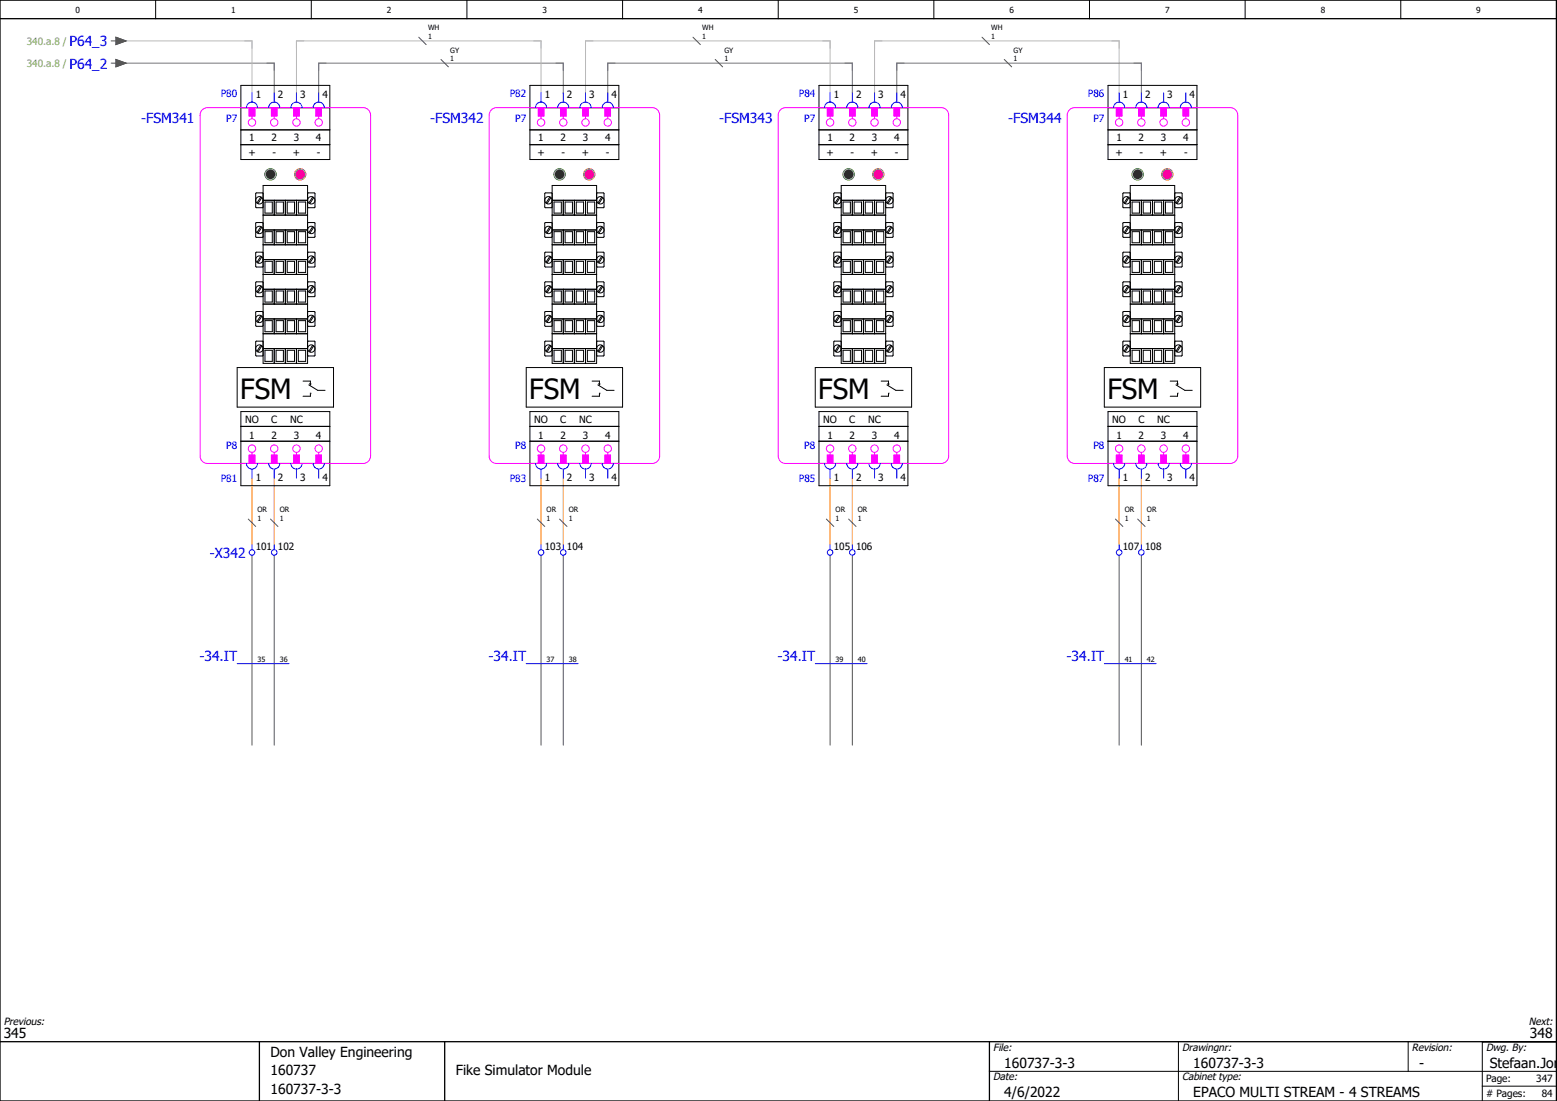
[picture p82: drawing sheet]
<svg xmlns="http://www.w3.org/2000/svg" width="420mm" height="297mm" viewBox="0 0 420 297" stroke-linecap="round" stroke-linejoin="round" font-family="sans-serif">
<defs><g id="words">
<g font-size="7.5">
<text x="64.8" y="107.6">FSM</text>
<text x="142.8" y="107.6">FSM</text>
<text x="220.8" y="107.6">FSM</text>
<text x="298.8" y="107.6">FSM</text>
</g>
<g font-size="3.7" fill="#00f">
<text x="18.7" y="12.5">P64_3</text>
<text x="18.7" y="18.5">P64_2</text>
<text x="38.1" y="33.3">-FSM341</text>
<text x="116.1" y="33.3">-FSM342</text>
<text x="194.1" y="33.3">-FSM343</text>
<text x="272.1" y="33.3">-FSM344</text>
<text x="56.6" y="150.5">-X342</text>
<text x="53.8" y="178.3">-34.IT</text>
<text x="131.8" y="178.3">-34.IT</text>
<text x="209.8" y="178.3">-34.IT</text>
<text x="287.8" y="178.3">-34.IT</text>
</g>
<g font-size="3.7">
<text x="1" y="280">345</text>
<text x="412.9" y="280">348</text>
<text x="73" y="285">Don Valley Engineering</text>
<text x="73" y="290">160737</text>
<text x="123" y="290">Fike Simulator Module</text>
<text x="271" y="288">160737-3-3</text>
<text x="322" y="288">160737-3-3</text>
<text x="383" y="288">-</text>
<text x="402" y="288">Stefaan.Jori</text>
<text x="73" y="295">160737-3-3</text>
<text x="271" y="296">4/6/2022</text>
<text x="322" y="296">EPACO MULTI STREAM - 4 STREAMS</text>
</g>
<g font-size="2.8">
<text x="1" y="276.5">Previous:</text>
<text x="412.6" y="276.5">Next:</text>
<text x="268" y="283.5">File:</text>
<text x="319" y="283.5">Drawingnr:</text>
<text x="381" y="283.5">Revision:</text>
<text x="401" y="283.5">Dwg. By:</text>
<text x="268" y="291.5">Date:</text>
<text x="319" y="291.5">Cabinet type:</text>
</g>
<g font-size="2.7" fill="#7ca552">
<text x="7.2" y="12.1">340.a.8 /</text>
<text x="7.2" y="18.1">340.a.8 /</text>
</g>
<g font-size="2.7" fill="#00f">
<text x="59.6" y="26.1">P80</text>
<text x="137.6" y="26.1">P82</text>
<text x="215.6" y="26.1">P84</text>
<text x="293.6" y="26.1">P86</text>
<text x="61" y="33">P7</text>
<text x="139" y="33">P7</text>
<text x="217" y="33">P7</text>
<text x="295" y="33">P7</text>
<text x="61" y="121">P8</text>
<text x="139" y="121">P8</text>
<text x="217" y="121">P8</text>
<text x="295" y="121">P8</text>
<text x="59.6" y="130.1">P81</text>
<text x="137.6" y="130.1">P83</text>
<text x="215.6" y="130.1">P85</text>
<text x="293.6" y="130.1">P87</text>
</g>
<g font-size="2.7">
<text x="69" y="26.4">1</text>
<text x="75" y="26.4">2</text>
<text x="81" y="26.4">3</text>
<text x="87" y="26.4">4</text>
<text x="147" y="26.4">1</text>
<text x="153" y="26.4">2</text>
<text x="159" y="26.4">3</text>
<text x="165" y="26.4">4</text>
<text x="225" y="26.4">1</text>
<text x="231" y="26.4">2</text>
<text x="237" y="26.4">3</text>
<text x="243" y="26.4">4</text>
<text x="303" y="26.4">1</text>
<text x="309" y="26.4">2</text>
<text x="315" y="26.4">3</text>
<text x="321" y="26.4">4</text>
<text x="67.3" y="38">1</text>
<text x="73.3" y="38">2</text>
<text x="79.3" y="38">3</text>
<text x="85.3" y="38">4</text>
<text x="145.3" y="38">1</text>
<text x="151.3" y="38">2</text>
<text x="157.3" y="38">3</text>
<text x="163.3" y="38">4</text>
<text x="223.3" y="38">1</text>
<text x="229.3" y="38">2</text>
<text x="235.3" y="38">3</text>
<text x="241.3" y="38">4</text>
<text x="301.3" y="38">1</text>
<text x="307.3" y="38">2</text>
<text x="313.3" y="38">3</text>
<text x="319.3" y="38">4</text>
<text x="67" y="42">+</text>
<text x="73.5" y="42">-</text>
<text x="79" y="42">+</text>
<text x="85.5" y="42">-</text>
<text x="145" y="42">+</text>
<text x="151.5" y="42">-</text>
<text x="157" y="42">+</text>
<text x="163.5" y="42">-</text>
<text x="223" y="42">+</text>
<text x="229.5" y="42">-</text>
<text x="235" y="42">+</text>
<text x="241.5" y="42">-</text>
<text x="301" y="42">+</text>
<text x="307.5" y="42">-</text>
<text x="313" y="42">+</text>
<text x="319.5" y="42">-</text>
<text x="66.1" y="114">NO</text>
<text x="67.3" y="118.5">1</text>
<text x="73.2" y="114">C</text>
<text x="73.3" y="118.5">2</text>
<text x="78.3" y="114">NC</text>
<text x="79.3" y="118.5">3</text>
<text x="85.3" y="118.5">4</text>
<text x="144.1" y="114">NO</text>
<text x="145.3" y="118.5">1</text>
<text x="151.2" y="114">C</text>
<text x="151.3" y="118.5">2</text>
<text x="156.3" y="114">NC</text>
<text x="157.3" y="118.5">3</text>
<text x="163.3" y="118.5">4</text>
<text x="222.1" y="114">NO</text>
<text x="223.3" y="118.5">1</text>
<text x="229.2" y="114">C</text>
<text x="229.3" y="118.5">2</text>
<text x="234.3" y="114">NC</text>
<text x="235.3" y="118.5">3</text>
<text x="241.3" y="118.5">4</text>
<text x="300.1" y="114">NO</text>
<text x="301.3" y="118.5">1</text>
<text x="307.2" y="114">C</text>
<text x="307.3" y="118.5">2</text>
<text x="312.3" y="114">NC</text>
<text x="313.3" y="118.5">3</text>
<text x="319.3" y="118.5">4</text>
<text x="69" y="129.8">1</text>
<text x="75" y="129.8">2</text>
<text x="81" y="129.8">3</text>
<text x="87" y="129.8">4</text>
<text x="147" y="129.8">1</text>
<text x="153" y="129.8">2</text>
<text x="159" y="129.8">3</text>
<text x="165" y="129.8">4</text>
<text x="225" y="129.8">1</text>
<text x="231" y="129.8">2</text>
<text x="237" y="129.8">3</text>
<text x="243" y="129.8">4</text>
<text x="303" y="129.8">1</text>
<text x="309" y="129.8">2</text>
<text x="315" y="129.8">3</text>
<text x="321" y="129.8">4</text>
<text x="69" y="148.5">101</text>
<text x="75" y="148.5">102</text>
<text x="147" y="148.5">103</text>
<text x="153" y="148.5">104</text>
<text x="225" y="148.5">105</text>
<text x="231" y="148.5">106</text>
<text x="303" y="148.5">107</text>
<text x="309" y="148.5">108</text>
<text x="401" y="292">Page:</text>
<text x="414.6" y="292">347</text>
<text x="401" y="296"># Pages:</text>
<text x="416.1" y="296">84</text>
</g>
<g font-size="2.3">
<text x="20.4" y="3.6">0</text>
<text x="62.4" y="3.6">1</text>
<text x="104.4" y="3.6">2</text>
<text x="146.4" y="3.6">3</text>
<text x="188.4" y="3.6">4</text>
<text x="230.4" y="3.6">5</text>
<text x="272.4" y="3.6">6</text>
<text x="314.4" y="3.6">7</text>
<text x="356.4" y="3.6">8</text>
<text x="398.4" y="3.6">9</text>
</g>
<g font-size="2">
<text x="115.5" y="10.5">1</text>
<text x="115.5" y="8.2">WH</text>
<text x="189.5" y="10.5">1</text>
<text x="189.5" y="8.2">WH</text>
<text x="267.5" y="10.5">1</text>
<text x="267.5" y="8.2">WH</text>
<text x="121.5" y="16.5">1</text>
<text x="121.5" y="14.2">GY</text>
<text x="195.5" y="16.5">1</text>
<text x="195.5" y="14.2">GY</text>
<text x="273.5" y="16.5">1</text>
<text x="273.5" y="14.2">GY</text>
<text x="69.5" y="140.5">1</text>
<text x="69.5" y="138.2">OR</text>
<text x="75.5" y="140.5">1</text>
<text x="75.5" y="138.2">OR</text>
<text x="147.5" y="140.5">1</text>
<text x="147.5" y="138.2">OR</text>
<text x="153.5" y="140.5">1</text>
<text x="153.5" y="138.2">OR</text>
<text x="225.5" y="140.5">1</text>
<text x="225.5" y="138.2">OR</text>
<text x="231.5" y="140.5">1</text>
<text x="231.5" y="138.2">OR</text>
<text x="303.5" y="140.5">1</text>
<text x="303.5" y="138.2">OR</text>
<text x="309.5" y="140.5">1</text>
<text x="309.5" y="138.2">OR</text>
<text x="69.5" y="178.5">35</text>
<text x="75.5" y="178.5">36</text>
<text x="147.5" y="178.5">37</text>
<text x="153.5" y="178.5">38</text>
<text x="225.5" y="178.5">39</text>
<text x="231.5" y="178.5">40</text>
<text x="303.5" y="178.5">41</text>
<text x="309.5" y="178.5">42</text>
</g>
</g></defs>
<g fill="none" stroke="#000" stroke-width=".27">
<path d="M42 0v5M84 0v5M126 0v5M168 0v5M210 0v5M252 0v5M294 0v5M336 0v5M378 0v5M65 23h24v6h-24zM143 23h24v6h-24zM221 23h24v6h-24z"/>
<path d="M70.4 53.2l-1 1.5M70.6 53.4l-1 1.5M71 52.2l-.2-.2h-1.6l-.2 .2 .1 3.8h1.7l.2-.2M71 54h12M71 50h12v48h-12zM71 58h12M71.5 54.5h2v3h-2zM74 54v4M74.5 54.5h2v3h-2zM77 54v4M77.5 54.5h2v3h-2zM80 54v4"/>
<path d="M80.5 54.5h2v3h-2zM83 52.2l.2-.2h1.6l.2 .2-.1 3.8h-1.7l-.2-.2M84.4 53.2l-1 1.5M84.6 53.4l-1 1.5M70.4 61.2l-1 1.5M70.4 69.2l-1 1.5M70.4 77.2l-1 1.5M70.6 61.4l-1 1.5M70.6 69.4l-1 1.5M70.6 77.4l-1 1.5M71 60.2l-.2-.2h-1.6l-.2 .2 .1 3.8h1.7l.2-.2M71 68.2l-.2-.2h-1.6l-.2 .2 .1 3.8h1.7l.2-.2"/>
<path d="M71 76.2l-.2-.2h-1.6l-.2 .2 .1 3.8h1.7l.2-.2M71 62h12M71 66h12M71 70h12M71 74h12M71 78h12M71.5 62.5h2v3h-2zM71.5 70.5h2v3h-2zM71.5 78.5h2v3h-2zM74 62v4M74 70v4M74 78v4"/>
<path d="M74.5 62.5h2v3h-2zM74.5 70.5h2v3h-2zM74.5 78.5h2v3h-2zM77 62v4M77 70v4M77 78v4M77.5 62.5h2v3h-2zM77.5 70.5h2v3h-2zM77.5 78.5h2v3h-2zM80 62v4M80 70v4M80 78v4"/>
<path d="M80.5 62.5h2v3h-2zM80.5 70.5h2v3h-2zM80.5 78.5h2v3h-2zM83 60.2l.2-.2h1.6l.2 .2-.1 3.8h-1.7l-.2-.2M83 68.2l.2-.2h1.6l.2 .2-.1 3.8h-1.7l-.2-.2M83 76.2l.2-.2h1.6l.2 .2-.1 3.8h-1.7l-.2-.2M84.4 61.2l-1 1.5M84.4 69.2l-1 1.5M84.4 77.2l-1 1.5M84.6 61.4l-1 1.5M84.6 69.4l-1 1.5M84.6 77.4l-1 1.5"/>
<path d="M70.4 85.2l-1 1.5M70.4 93.2l-1 1.5M70.6 85.4l-1 1.5M70.6 93.4l-1 1.5M71 84.2l-.2-.2h-1.6l-.2 .2 .1 3.8h1.7l.2-.2M71 92.2l-.2-.2h-1.6l-.2 .2 .1 3.8h1.7l.2-.2M71 82h12M71 86h12M71 90h12M71 94h12M71.5 86.5h2v3h-2zM71.5 94.5h2v3h-2z"/>
<path d="M74 86v4M74 94v4M74.5 86.5h2v3h-2zM74.5 94.5h2v3h-2zM77 86v4M77 94v4M77.5 86.5h2v3h-2zM77.5 94.5h2v3h-2zM80 86v4M80 94v4M80.5 86.5h2v3h-2zM80.5 94.5h2v3h-2z"/>
<path d="M83 84.2l.2-.2h1.6l.2 .2-.1 3.8h-1.7l-.2-.2M83 92.2l.2-.2h1.6l.2 .2-.1 3.8h-1.7l-.2-.2M84.4 85.2l-1 1.5M84.4 93.2l-1 1.5M84.6 85.4l-1 1.5M84.6 93.4l-1 1.5M65 111h24v20h-24zM65 119h24M65 115h24M65 125h24M143 125h24v6h-24zM221 125h24v6h-24z"/>
<path d="M267 289h153M318 281v16M380 281v8M400 293h20M400 281v16"/>
<circle cx="70" cy="54" r="1"/>
<circle cx="84" cy="54" r="1"/>
<circle cx="70" cy="78" r="1"/>
<circle cx="70" cy="70" r="1"/>
<circle cx="70" cy="62" r="1"/>
<circle cx="84" cy="78" r="1"/>
<circle cx="84" cy="70" r="1"/>
<circle cx="84" cy="62" r="1"/>
<circle cx="70" cy="94" r="1"/>
<circle cx="70" cy="86" r="1"/>
<circle cx="84" cy="94" r="1"/>
<circle cx="84" cy="86" r="1"/>
</g>
<path d="M0 5h420M0 0h420v297h-420zM0 281h420M70 281v16M120 281v16M267 281v16" fill="none" stroke="#000" stroke-width=".35"/>
<g fill="#000">
<circle cx="400" cy="281" r=".17"/>
<circle cx="420" cy="281" r=".17"/>
</g>
<path d="M32 17h42v8M86 25v-8h66v8M164 25v-8h66v8M242 25v-8h66v8" fill="none" stroke="#767676" stroke-width=".27"/>
<path d="M32 11h36v14M80 25v-14h66v14M158 25v-14h66v14M236 25v-14h66v14" fill="none" stroke="#bababa" stroke-width=".27"/>
<path d="M68 129v18M74 129v18M146 129v18M152 129v18M224 129v18M230 129v18M302 129v18M308 129v18" fill="none" stroke="#ff7f00" stroke-width=".27"/>
<path d="M68 149.8v51.2M74 149.8v51.2M146 149.8v51.2M152 149.8v51.2M224 149.8v51.2M230 149.8v51.2M302 149.8v51.2M308 149.8v51.2" fill="none" stroke="#545454" stroke-width=".27"/>
<circle cx="73" cy="47" r="1.66" fill="#008000"/>
<circle cx="73" cy="47" r="1.41" fill="none" stroke="#afafaf" stroke-width=".27"/>
<circle cx="81" cy="47" r="1.66" fill="#f00"/>
<circle cx="81" cy="47" r="1.41" fill="none" stroke="#afafaf" stroke-width=".27"/>
<g fill="none" stroke="#000" stroke-width=".27">
<path d="M65 29h24v14h-24zM65 39h24M65 35h24M148.4 53.2l-1 1.5M148.6 53.4l-1 1.5M149 52.2l-.2-.2h-1.6l-.2 .2 .1 3.8h1.7l.2-.2M149 54h12M149 50h12v48h-12zM149 58h12M149.5 54.5h2v3h-2zM152 54v4M152.5 54.5h2v3h-2z"/>
<path d="M155 54v4M155.5 54.5h2v3h-2zM158 54v4M158.5 54.5h2v3h-2zM161 52.2l.2-.2h1.6l.2 .2-.1 3.8h-1.7l-.2-.2M162.4 53.2l-1 1.5M162.6 53.4l-1 1.5M148.4 61.2l-1 1.5M148.4 69.2l-1 1.5M148.4 77.2l-1 1.5M148.6 61.4l-1 1.5M148.6 69.4l-1 1.5"/>
<path d="M148.6 77.4l-1 1.5M149 60.2l-.2-.2h-1.6l-.2 .2 .1 3.8h1.7l.2-.2M149 68.2l-.2-.2h-1.6l-.2 .2 .1 3.8h1.7l.2-.2M149 76.2l-.2-.2h-1.6l-.2 .2 .1 3.8h1.7l.2-.2M149 62h12M149 66h12M149 70h12M149 74h12M149 78h12M149.5 62.5h2v3h-2zM149.5 70.5h2v3h-2zM149.5 78.5h2v3h-2z"/>
<path d="M152 62v4M152 70v4M152 78v4M152.5 62.5h2v3h-2zM152.5 70.5h2v3h-2zM152.5 78.5h2v3h-2zM155 62v4M155 70v4M155 78v4M155.5 62.5h2v3h-2zM155.5 70.5h2v3h-2zM155.5 78.5h2v3h-2z"/>
<path d="M158 62v4M158 70v4M158 78v4M158.5 62.5h2v3h-2zM158.5 70.5h2v3h-2zM158.5 78.5h2v3h-2zM161 60.2l.2-.2h1.6l.2 .2-.1 3.8h-1.7l-.2-.2M161 68.2l.2-.2h1.6l.2 .2-.1 3.8h-1.7l-.2-.2M161 76.2l.2-.2h1.6l.2 .2-.1 3.8h-1.7l-.2-.2M162.4 61.2l-1 1.5M162.4 69.2l-1 1.5M162.4 77.2l-1 1.5"/>
<path d="M162.6 61.4l-1 1.5M162.6 69.4l-1 1.5M162.6 77.4l-1 1.5M64 99.2h26v10.6h-26zM148.4 85.2l-1 1.5M148.4 93.2l-1 1.5M148.6 85.4l-1 1.5M148.6 93.4l-1 1.5M149 84.2l-.2-.2h-1.6l-.2 .2 .1 3.8h1.7l.2-.2M149 92.2l-.2-.2h-1.6l-.2 .2 .1 3.8h1.7l.2-.2M149 82h12M149 86h12"/>
<path d="M149 90h12M149 94h12M149.5 86.5h2v3h-2zM149.5 94.5h2v3h-2zM152 86v4M152 94v4M152.5 86.5h2v3h-2zM152.5 94.5h2v3h-2zM155 86v4M155 94v4M155.5 86.5h2v3h-2zM155.5 94.5h2v3h-2z"/>
<path d="M158 86v4M158 94v4M158.5 86.5h2v3h-2zM158.5 94.5h2v3h-2zM161 84.2l.2-.2h1.6l.2 .2-.1 3.8h-1.7l-.2-.2M161 92.2l.2-.2h1.6l.2 .2-.1 3.8h-1.7l-.2-.2M162.4 85.2l-1 1.5M162.4 93.2l-1 1.5M162.6 85.4l-1 1.5M162.6 93.4l-1 1.5M81.8 102.8h2v.8M83.3 103.8l2.4 1.5h2"/>
<path d="M83.6 103.5l.2 .3 .2-.3M83.8 105.9l.2 .3M83.8 106.1v.8h-2M143 115h24M143 111h24v14h-24zM143 119h24"/>
<circle cx="148" cy="54" r="1"/>
<circle cx="162" cy="54" r="1"/>
<circle cx="148" cy="78" r="1"/>
<circle cx="148" cy="70" r="1"/>
<circle cx="148" cy="62" r="1"/>
<circle cx="162" cy="78" r="1"/>
<circle cx="162" cy="70" r="1"/>
<circle cx="162" cy="62" r="1"/>
<circle cx="148" cy="94" r="1"/>
<circle cx="148" cy="86" r="1"/>
<circle cx="162" cy="94" r="1"/>
<circle cx="162" cy="86" r="1"/>
</g>
<path d="M83.6 103.5h.4M83.8 105.9l-.2 .3h.4" fill="none" stroke="#fff" stroke-width=".27"/>
<g fill="none" stroke="#f0f" stroke-width=".27">
<path d="M54.6 29.6l.9-.5 .5-.1h42a2 2 0 0 1 2 2v92a2 2 0 0 1-2 2h-42a2 2 0 0 1-2-2v-92l.1-.5zM67.3 29v2.3h1.5v-2.3M68 31.3v.7M73.3 29v2.3h1.5v-2.3M74 31.3v.7M79.3 29v2.3h1.5v-2.3M80 31.3v.7M85.3 29v2.3h1.5v-2.3M86 31.3v.7M67.3 125v-2.2h1.5v2.2M68 122v.8M73.3 125v-2.2h1.5v2.2"/>
<path d="M74 122v.8M79.3 125v-2.2h1.5v2.2M80 122v.8M85.3 125v-2.2h1.5v2.2M86 122v.8"/>
<circle cx="68" cy="33" r="1"/>
<circle cx="74" cy="33" r="1"/>
<circle cx="80" cy="33" r="1"/>
<circle cx="86" cy="33" r="1"/>
<circle cx="68" cy="121" r="1"/>
<circle cx="74" cy="121" r="1"/>
<circle cx="80" cy="121" r="1"/>
<circle cx="86" cy="121" r="1"/>
</g>
<g fill="#f0f" stroke="#f0f" stroke-width=".27">
<path d="M67.3 122.8h1.5v2.2h-1.5z"/>
<path d="M73.3 122.8h1.5v2.2h-1.5z"/>
<path d="M79.3 122.8h1.5v2.2h-1.5z"/>
<path d="M85.3 122.8h1.5v2.2h-1.5z"/>
<path d="M67.3 29h1.5v2.3h-1.5z"/>
<path d="M73.3 29h1.5v2.3h-1.5z"/>
<path d="M79.3 29h1.5v2.3h-1.5z"/>
<path d="M85.3 29h1.5v2.3h-1.5z"/>
</g>
<circle cx="151" cy="47" r="1.66" fill="#008000"/>
<circle cx="151" cy="47" r="1.41" fill="none" stroke="#afafaf" stroke-width=".27"/>
<circle cx="159" cy="47" r="1.66" fill="#f00"/>
<circle cx="159" cy="47" r="1.41" fill="none" stroke="#afafaf" stroke-width=".27"/>
<g fill="none" stroke="#000" stroke-width=".27">
<path d="M143 29h24v14h-24zM143 39h24M143 35h24M226.4 53.2l-1 1.5M226.6 53.4l-1 1.5M227 52.2l-.2-.2h-1.6l-.2 .2 .1 3.8h1.7l.2-.2M227 54h12M227 50h12v48h-12zM227 58h12M227.5 54.5h2v3h-2zM230 54v4M230.5 54.5h2v3h-2z"/>
<path d="M233 54v4M233.5 54.5h2v3h-2zM236 54v4M236.5 54.5h2v3h-2zM239 52.2l.2-.2h1.6l.2 .2-.1 3.8h-1.7l-.2-.2M240.4 53.2l-1 1.5M240.6 53.4l-1 1.5M226.4 61.2l-1 1.5M226.4 69.2l-1 1.5M226.4 77.2l-1 1.5M226.6 61.4l-1 1.5M226.6 69.4l-1 1.5"/>
<path d="M226.6 77.4l-1 1.5M227 60.2l-.2-.2h-1.6l-.2 .2 .1 3.8h1.7l.2-.2M227 68.2l-.2-.2h-1.6l-.2 .2 .1 3.8h1.7l.2-.2M227 76.2l-.2-.2h-1.6l-.2 .2 .1 3.8h1.7l.2-.2M227 62h12M227 66h12M227 70h12M227 74h12M227 78h12M227.5 62.5h2v3h-2zM227.5 70.5h2v3h-2zM227.5 78.5h2v3h-2z"/>
<path d="M230 62v4M230 70v4M230 78v4M230.5 62.5h2v3h-2zM230.5 70.5h2v3h-2zM230.5 78.5h2v3h-2zM233 62v4M233 70v4M233 78v4M233.5 62.5h2v3h-2zM233.5 70.5h2v3h-2zM233.5 78.5h2v3h-2z"/>
<path d="M236 62v4M236 70v4M236 78v4M236.5 62.5h2v3h-2zM236.5 70.5h2v3h-2zM236.5 78.5h2v3h-2zM239 60.2l.2-.2h1.6l.2 .2-.1 3.8h-1.7l-.2-.2M239 68.2l.2-.2h1.6l.2 .2-.1 3.8h-1.7l-.2-.2M239 76.2l.2-.2h1.6l.2 .2-.1 3.8h-1.7l-.2-.2M240.4 61.2l-1 1.5M240.4 69.2l-1 1.5M240.4 77.2l-1 1.5"/>
<path d="M240.6 61.4l-1 1.5M240.6 69.4l-1 1.5M240.6 77.4l-1 1.5M142 99.2h26v10.6h-26zM226.4 85.2l-1 1.5M226.4 93.2l-1 1.5M226.6 85.4l-1 1.5M226.6 93.4l-1 1.5M227 84.2l-.2-.2h-1.6l-.2 .2 .1 3.8h1.7l.2-.2M227 92.2l-.2-.2h-1.6l-.2 .2 .1 3.8h1.7l.2-.2M227 82h12M227 86h12"/>
<path d="M227 90h12M227 94h12M227.5 86.5h2v3h-2zM227.5 94.5h2v3h-2zM230 86v4M230 94v4M230.5 86.5h2v3h-2zM230.5 94.5h2v3h-2zM233 86v4M233 94v4M233.5 86.5h2v3h-2zM233.5 94.5h2v3h-2z"/>
<path d="M236 86v4M236 94v4M236.5 86.5h2v3h-2zM236.5 94.5h2v3h-2zM239 84.2l.2-.2h1.6l.2 .2-.1 3.8h-1.7l-.2-.2M239 92.2l.2-.2h1.6l.2 .2-.1 3.8h-1.7l-.2-.2M240.4 85.2l-1 1.5M240.4 93.2l-1 1.5M240.6 85.4l-1 1.5M240.6 93.4l-1 1.5M159.8 102.8h2v.8M161.3 103.8l2.4 1.5h2"/>
<path d="M161.6 103.5l.2 .3 .2-.3M161.8 105.9l.2 .3M161.8 106.1v.8h-2M221 115h24M221 111h24v14h-24zM221 119h24"/>
<circle cx="226" cy="54" r="1"/>
<circle cx="240" cy="54" r="1"/>
<circle cx="226" cy="78" r="1"/>
<circle cx="226" cy="70" r="1"/>
<circle cx="226" cy="62" r="1"/>
<circle cx="240" cy="78" r="1"/>
<circle cx="240" cy="70" r="1"/>
<circle cx="240" cy="62" r="1"/>
<circle cx="226" cy="94" r="1"/>
<circle cx="226" cy="86" r="1"/>
<circle cx="240" cy="94" r="1"/>
<circle cx="240" cy="86" r="1"/>
</g>
<path d="M161.6 103.5h.4M161.8 105.9l-.2 .3h.4" fill="none" stroke="#fff" stroke-width=".27"/>
<g fill="none" stroke="#f0f" stroke-width=".27">
<path d="M132.6 29.6l.9-.5 .5-.1h42a2 2 0 0 1 2 2v92a2 2 0 0 1-2 2h-42a2 2 0 0 1-2-2v-92l.1-.5zM145.2 29v2.3h1.5v-2.3M146 31.3v.7M151.2 29v2.3h1.5v-2.3M152 31.3v.7M157.2 29v2.3h1.5v-2.3M158 31.3v.7M163.3 29v2.3h1.5v-2.3M164 31.3v.7M145.2 125v-2.2h1.5v2.2M146 122v.8M151.2 125v-2.2h1.5v2.2"/>
<path d="M152 122v.8M157.2 125v-2.2h1.5v2.2M158 122v.8M163.3 125v-2.2h1.5v2.2M164 122v.8"/>
<circle cx="146" cy="33" r="1"/>
<circle cx="152" cy="33" r="1"/>
<circle cx="158" cy="33" r="1"/>
<circle cx="164" cy="33" r="1"/>
<circle cx="146" cy="121" r="1"/>
<circle cx="152" cy="121" r="1"/>
<circle cx="158" cy="121" r="1"/>
<circle cx="164" cy="121" r="1"/>
</g>
<g fill="#f0f" stroke="#f0f" stroke-width=".27">
<path d="M145.2 122.8h1.5v2.2h-1.5z"/>
<path d="M151.2 122.8h1.5v2.2h-1.5z"/>
<path d="M157.2 122.8h1.5v2.2h-1.5z"/>
<path d="M163.3 122.8h1.5v2.2h-1.5z"/>
<path d="M145.2 29h1.5v2.3h-1.5z"/>
<path d="M151.2 29h1.5v2.3h-1.5z"/>
<path d="M157.2 29h1.5v2.3h-1.5z"/>
<path d="M163.3 29h1.5v2.3h-1.5z"/>
</g>
<circle cx="229" cy="47" r="1.66" fill="#008000"/>
<circle cx="229" cy="47" r="1.41" fill="none" stroke="#afafaf" stroke-width=".27"/>
<circle cx="237" cy="47" r="1.66" fill="#f00"/>
<circle cx="237" cy="47" r="1.41" fill="none" stroke="#afafaf" stroke-width=".27"/>
<g fill="none" stroke="#000" stroke-width=".27">
<path d="M221 29h24v14h-24zM221 39h24M221 35h24M299 23h24v6h-24zM304.4 53.2l-1 1.5M304.6 53.4l-1 1.5M305 52.2l-.2-.2h-1.6l-.2 .2 .1 3.8h1.7l.2-.2M305 54h12M305 50h12v48h-12zM305 58h12M305.5 54.5h2v3h-2zM308 54v4"/>
<path d="M308.5 54.5h2v3h-2zM311 54v4M311.5 54.5h2v3h-2zM314 54v4M314.5 54.5h2v3h-2zM317 52.2l.2-.2h1.6l.2 .2-.1 3.8h-1.7l-.2-.2M318.4 53.2l-1 1.5M318.6 53.4l-1 1.5M304.4 61.2l-1 1.5M304.4 69.2l-1 1.5M304.4 77.2l-1 1.5M304.6 61.4l-1 1.5"/>
<path d="M304.6 69.4l-1 1.5M304.6 77.4l-1 1.5M305 60.2l-.2-.2h-1.6l-.2 .2 .1 3.8h1.7l.2-.2M305 68.2l-.2-.2h-1.6l-.2 .2 .1 3.8h1.7l.2-.2M305 76.2l-.2-.2h-1.6l-.2 .2 .1 3.8h1.7l.2-.2M305 62h12M305 66h12M305 70h12M305 74h12M305 78h12M305.5 62.5h2v3h-2zM305.5 70.5h2v3h-2z"/>
<path d="M305.5 78.5h2v3h-2zM308 62v4M308 70v4M308 78v4M308.5 62.5h2v3h-2zM308.5 70.5h2v3h-2zM308.5 78.5h2v3h-2zM311 62v4M311 70v4M311 78v4M311.5 62.5h2v3h-2zM311.5 70.5h2v3h-2z"/>
<path d="M311.5 78.5h2v3h-2zM314 62v4M314 70v4M314 78v4M314.5 62.5h2v3h-2zM314.5 70.5h2v3h-2zM314.5 78.5h2v3h-2zM317 60.2l.2-.2h1.6l.2 .2-.1 3.8h-1.7l-.2-.2M317 68.2l.2-.2h1.6l.2 .2-.1 3.8h-1.7l-.2-.2M317 76.2l.2-.2h1.6l.2 .2-.1 3.8h-1.7l-.2-.2M318.4 61.2l-1 1.5M318.4 69.2l-1 1.5"/>
<path d="M318.4 77.2l-1 1.5M318.6 61.4l-1 1.5M318.6 69.4l-1 1.5M318.6 77.4l-1 1.5M220 99.2h26v10.6h-26zM304.4 85.2l-1 1.5M304.4 93.2l-1 1.5M304.6 85.4l-1 1.5M304.6 93.4l-1 1.5M305 84.2l-.2-.2h-1.6l-.2 .2 .1 3.8h1.7l.2-.2M305 92.2l-.2-.2h-1.6l-.2 .2 .1 3.8h1.7l.2-.2M305 82h12"/>
<path d="M305 86h12M305 90h12M305 94h12M305.5 86.5h2v3h-2zM305.5 94.5h2v3h-2zM308 86v4M308 94v4M308.5 86.5h2v3h-2zM308.5 94.5h2v3h-2zM311 86v4M311 94v4M311.5 86.5h2v3h-2z"/>
<path d="M311.5 94.5h2v3h-2zM314 86v4M314 94v4M314.5 86.5h2v3h-2zM314.5 94.5h2v3h-2zM317 84.2l.2-.2h1.6l.2 .2-.1 3.8h-1.7l-.2-.2M317 92.2l.2-.2h1.6l.2 .2-.1 3.8h-1.7l-.2-.2M318.4 85.2l-1 1.5M318.4 93.2l-1 1.5M318.6 85.4l-1 1.5M318.6 93.4l-1 1.5M237.8 102.8h2v.8"/>
<path d="M239.3 103.8l2.4 1.5h2M239.6 103.5l.2 .3 .2-.3M239.8 105.9l.2 .3M239.8 106.1v.8h-2M299 111h24v20h-24zM299 115h24M299 119h24M299 125h24"/>
<circle cx="304" cy="54" r="1"/>
<circle cx="318" cy="54" r="1"/>
<circle cx="304" cy="78" r="1"/>
<circle cx="304" cy="70" r="1"/>
<circle cx="304" cy="62" r="1"/>
<circle cx="318" cy="78" r="1"/>
<circle cx="318" cy="70" r="1"/>
<circle cx="318" cy="62" r="1"/>
<circle cx="304" cy="94" r="1"/>
<circle cx="304" cy="86" r="1"/>
<circle cx="318" cy="94" r="1"/>
<circle cx="318" cy="86" r="1"/>
</g>
<path d="M239.6 103.5h.4M239.8 105.9l-.2 .3h.4" fill="none" stroke="#fff" stroke-width=".27"/>
<g fill="none" stroke="#f0f" stroke-width=".27">
<path d="M210.6 29.6l.9-.5 .5-.1h42a2 2 0 0 1 2 2v92a2 2 0 0 1-2 2h-42a2 2 0 0 1-2-2v-92l.1-.5zM223.3 29v2.3h1.5v-2.3M224 31.3v.7M229.3 29v2.3h1.4v-2.3M230 31.3v.7M235.2 29v2.3h1.5v-2.3M236 31.3v.7M241.2 29v2.3h1.5v-2.3M242 31.3v.7M223.3 125v-2.2h1.5v2.2M224 122v.8M229.3 125v-2.2h1.4v2.2"/>
<path d="M230 122v.8M235.2 125v-2.2h1.5v2.2M236 122v.8M241.2 125v-2.2h1.5v2.2M242 122v.8"/>
<circle cx="224" cy="33" r="1"/>
<circle cx="230" cy="33" r="1"/>
<circle cx="236" cy="33" r="1"/>
<circle cx="242" cy="33" r="1"/>
<circle cx="224" cy="121" r="1"/>
<circle cx="230" cy="121" r="1"/>
<circle cx="236" cy="121" r="1"/>
<circle cx="242" cy="121" r="1"/>
</g>
<g fill="#f0f" stroke="#f0f" stroke-width=".27">
<path d="M223.3 122.8h1.5v2.2h-1.5z"/>
<path d="M229.3 122.8h1.4v2.2h-1.4z"/>
<path d="M235.2 122.8h1.5v2.2h-1.5z"/>
<path d="M241.2 122.8h1.5v2.2h-1.5z"/>
<path d="M223.3 29h1.5v2.3h-1.5z"/>
<path d="M229.3 29h1.4v2.3h-1.4z"/>
<path d="M235.2 29h1.5v2.3h-1.5z"/>
<path d="M241.2 29h1.5v2.3h-1.5z"/>
</g>
<circle cx="307" cy="47" r="1.66" fill="#008000"/>
<circle cx="307" cy="47" r="1.41" fill="none" stroke="#afafaf" stroke-width=".27"/>
<circle cx="315" cy="47" r="1.66" fill="#f00"/>
<circle cx="315" cy="47" r="1.41" fill="none" stroke="#afafaf" stroke-width=".27"/>
<path d="M299 29h24v14h-24zM299 39h24M299 35h24M298 99.2h26v10.6h-26zM315.8 102.8h2v.8M317.3 103.8l2.4 1.5h2M317.6 103.5l.2 .3 .2-.3M317.8 105.9l.2 .3M317.8 106.1v.8h-2" fill="none" stroke="#000" stroke-width=".27"/>
<path d="M317.6 103.5h.4M317.8 105.9l-.2 .3h.4" fill="none" stroke="#fff" stroke-width=".27"/>
<g fill="none" stroke="#f0f" stroke-width=".27">
<path d="M288.6 29.6l.9-.5 .5-.1h42a2 2 0 0 1 2 2v92a2 2 0 0 1-2 2h-42a2 2 0 0 1-2-2v-92l.1-.5zM301.3 29v2.3h1.5v-2.3M302 31.3v.7M307.3 29v2.3h1.5v-2.3M308 31.3v.7M313.3 29v2.3h1.5v-2.3M314 31.3v.7M319.3 29v2.3h1.5v-2.3M320 31.3v.7M301.3 125v-2.2h1.5v2.2M302 122v.8M307.3 125v-2.2h1.5v2.2"/>
<path d="M308 122v.8M313.3 125v-2.2h1.5v2.2M314 122v.8M319.3 125v-2.2h1.5v2.2M320 122v.8"/>
<circle cx="302" cy="33" r="1"/>
<circle cx="308" cy="33" r="1"/>
<circle cx="314" cy="33" r="1"/>
<circle cx="320" cy="33" r="1"/>
<circle cx="302" cy="121" r="1"/>
<circle cx="308" cy="121" r="1"/>
<circle cx="314" cy="121" r="1"/>
<circle cx="320" cy="121" r="1"/>
</g>
<g fill="#f0f" stroke="#f0f" stroke-width=".27">
<path d="M301.3 122.8h1.5v2.2h-1.5z"/>
<path d="M307.3 122.8h1.5v2.2h-1.5z"/>
<path d="M313.3 122.8h1.5v2.2h-1.5z"/>
<path d="M319.3 122.8h1.5v2.2h-1.5z"/>
<path d="M301.3 29h1.5v2.3h-1.5z"/>
<path d="M307.3 29h1.5v2.3h-1.5z"/>
<path d="M313.3 29h1.5v2.3h-1.5z"/>
<path d="M319.3 29h1.5v2.3h-1.5z"/>
</g>
<path d="M238 11h-2v2M300 11h2v2" fill="none" stroke="#bababa" stroke-width=".27"/>
<path d="M244 17h-2v2M306 17h2v2" fill="none" stroke="#767676" stroke-width=".27"/>
<g fill="none" stroke="#00f" stroke-width=".27">
<path d="M66.5 29a1.5 1.5 0 0 1 1.5-1.5 1.5 1.5 0 0 1 1.5 1.5M68 25v2.5M72.5 29a1.5 1.5 0 0 1 1.5-1.5 1.5 1.5 0 0 1 1.5 1.5M74 25v2.5M78.5 29a1.5 1.5 0 0 1 1.5-1.5 1.5 1.5 0 0 1 1.5 1.5M80 25v2.5M84.5 29a1.5 1.5 0 0 1 1.5-1.5 1.5 1.5 0 0 1 1.5 1.5M86 25v2.5M144.5 29a1.5 1.5 0 0 1 1.5-1.5 1.5 1.5 0 0 1 1.5 1.5M146 25v2.5M150.5 29a1.5 1.5 0 0 1 1.5-1.5 1.5 1.5 0 0 1 1.5 1.5M152 25v2.5"/>
<path d="M156.5 29a1.5 1.5 0 0 1 1.5-1.5 1.5 1.5 0 0 1 1.5 1.5M158 25v2.5M162.5 29a1.5 1.5 0 0 1 1.5-1.5 1.5 1.5 0 0 1 1.5 1.5M164 25v2.5M222.5 29a1.5 1.5 0 0 1 1.5-1.5 1.5 1.5 0 0 1 1.5 1.5M224 25v2.5M228.5 29a1.5 1.5 0 0 1 1.5-1.5 1.5 1.5 0 0 1 1.5 1.5M230 25v2.5M234.5 29a1.5 1.5 0 0 1 1.5-1.5 1.5 1.5 0 0 1 1.5 1.5M236 25v2.5M240.5 29a1.5 1.5 0 0 1 1.5-1.5 1.5 1.5 0 0 1 1.5 1.5M242 25v2.5"/>
<path d="M300.5 29a1.5 1.5 0 0 1 1.5-1.5 1.5 1.5 0 0 1 1.5 1.5M302 25v2.5M306.5 29a1.5 1.5 0 0 1 1.5-1.5 1.5 1.5 0 0 1 1.5 1.5M308 25v2.5M312.5 29a1.5 1.5 0 0 1 1.5-1.5 1.5 1.5 0 0 1 1.5 1.5M314 25v2.5M318.5 29a1.5 1.5 0 0 1 1.5-1.5 1.5 1.5 0 0 1 1.5 1.5M320 25v2.5M66.5 125a1.5 1.5 0 0 0 1.5 1.5 1.5 1.5 0 0 0 1.5-1.5M68 126.5v2.5M72.5 125a1.5 1.5 0 0 0 1.5 1.5 1.5 1.5 0 0 0 1.5-1.5M74 126.5v2.5"/>
<path d="M78.5 125a1.5 1.5 0 0 0 1.5 1.5 1.5 1.5 0 0 0 1.5-1.5M80 126.5v2.5M84.5 125a1.5 1.5 0 0 0 1.5 1.5 1.5 1.5 0 0 0 1.5-1.5M86 126.5v2.5M144.5 125a1.5 1.5 0 0 0 1.5 1.5 1.5 1.5 0 0 0 1.5-1.5M146 126.5v2.5M150.5 125a1.5 1.5 0 0 0 1.5 1.5 1.5 1.5 0 0 0 1.5-1.5M152 126.5v2.5M156.5 125a1.5 1.5 0 0 0 1.5 1.5 1.5 1.5 0 0 0 1.5-1.5M158 126.5v2.5M162.5 125a1.5 1.5 0 0 0 1.5 1.5 1.5 1.5 0 0 0 1.5-1.5M164 126.5v2.5"/>
<path d="M222.5 125a1.5 1.5 0 0 0 1.5 1.5 1.5 1.5 0 0 0 1.5-1.5M224 126.5v2.5M228.5 125a1.5 1.5 0 0 0 1.5 1.5 1.5 1.5 0 0 0 1.5-1.5M230 126.5v2.5M234.5 125a1.5 1.5 0 0 0 1.5 1.5 1.5 1.5 0 0 0 1.5-1.5M236 126.5v2.5M240.5 125a1.5 1.5 0 0 0 1.5 1.5 1.5 1.5 0 0 0 1.5-1.5M242 126.5v2.5M300.5 125a1.5 1.5 0 0 0 1.5 1.5 1.5 1.5 0 0 0 1.5-1.5M302 126.5v2.5M306.5 125a1.5 1.5 0 0 0 1.5 1.5 1.5 1.5 0 0 0 1.5-1.5M308 126.5v2.5"/>
<path d="M312.5 125a1.5 1.5 0 0 0 1.5 1.5 1.5 1.5 0 0 0 1.5-1.5M314 126.5v2.5M318.5 125a1.5 1.5 0 0 0 1.5 1.5 1.5 1.5 0 0 0 1.5-1.5M320 126.5v2.5M68 147v1.3M74 147v1.3M146 147v1.3M152 147v1.3M224 147v1.3M230 147v1.3M302 147v1.3M308 147v1.3"/>
<path d="M64 179h14M142 179h14M220 179h14M298 179h14"/>
<circle cx="68" cy="149" r=".75"/>
<circle cx="74" cy="149" r=".75"/>
<circle cx="146" cy="149" r=".75"/>
<circle cx="152" cy="149" r=".75"/>
<circle cx="224" cy="149" r=".75"/>
<circle cx="230" cy="149" r=".75"/>
<circle cx="302" cy="149" r=".75"/>
<circle cx="308" cy="149" r=".75"/>
</g>
<g fill="none" stroke="#545454" stroke-width=".27">
<path d="M30 17h1.3M30 11h1.3M31.3 16l2.7 1-2.7 1M31.3 10l2.7 1-2.7 1M113 10l2 2M119 16l2 2M187 10l2 2M193 16l2 2M265 10l2 2M271 16l2 2M67 140l2 2M73 140l2 2"/>
<path d="M145 140l2 2M151 140l2 2M223 140l2 2M229 140l2 2M301 140l2 2M307 140l2 2"/>
</g>
<g fill="#545454" stroke="#545454" stroke-width=".27">
<path d="M31.3 16l2.7 1-2.7 1z"/>
<path d="M31.3 10l2.7 1-2.7 1z"/>
</g>
<use href="#words"/>
</svg>
